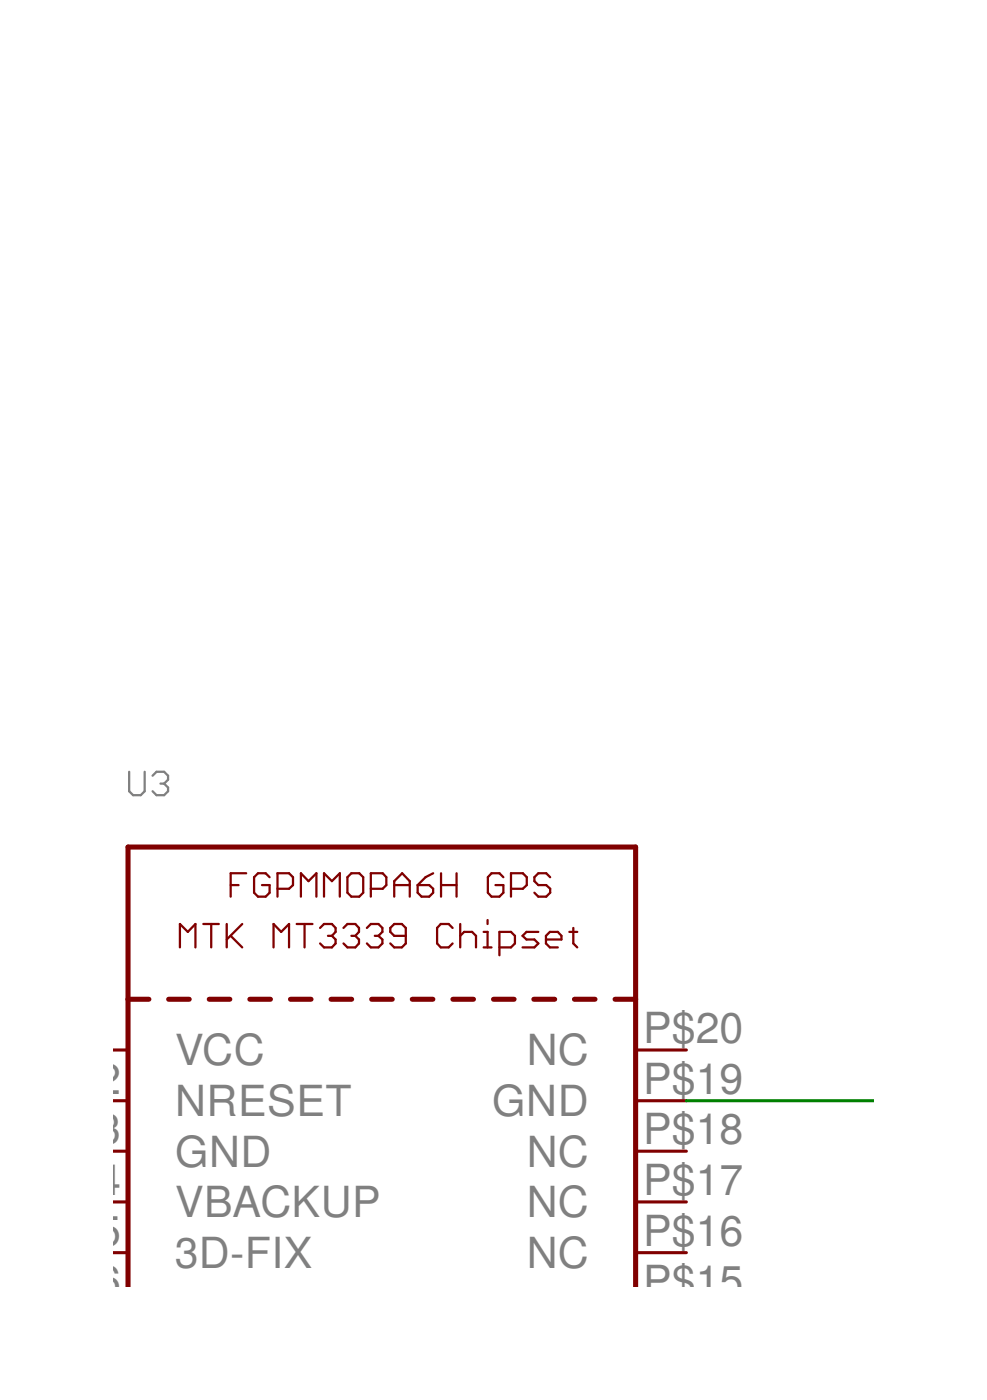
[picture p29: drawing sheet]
<svg xmlns="http://www.w3.org/2000/svg" width="74mm" height="105mm" viewBox="0 0 74 105" stroke-linecap="round" stroke-linejoin="round" font-family="sans-serif">
<defs><g id="words">
<g font-size="3.2" fill="#808080">
<text x="3.4" y="78.3">P$1</text>
<text x="3.4" y="82.1">P$2</text>
<text x="13.1" y="80">VCC</text>
<text x="13.1" y="83.8">NRESET</text>
<text x="37" y="83.8">GND</text>
<text x="39.5" y="80">NC</text>
<text x="48.3" y="82.1">P$19</text>
<text x="48.3" y="78.3">P$20</text>
<text x="3.4" y="85.9">P$3</text>
<text x="3.4" y="89.7">P$4</text>
<text x="13.1" y="87.6">GND</text>
<text x="39.5" y="87.6">NC</text>
<text x="48.3" y="89.7">P$17</text>
<text x="48.3" y="85.9">P$18</text>
<text x="3.4" y="93.5">P$5</text>
<text x="13.1" y="95.2">3D-FIX</text>
<text x="13.1" y="91.4">VBACKUP</text>
<text x="39.5" y="95.2">NC</text>
<text x="39.5" y="91.4">NC</text>
<text x="48.3" y="93.5">P$16</text>
<text x="3.4" y="97.3">P$6</text>
<text x="48.3" y="97.3">P$15</text>
</g>
</g></defs>
<path d="M9.7 58v1.4l.3 .3h.6l.3-.3v-1.4M11.5 58.3l.2-.3h.6l.3 .3v.2l-.3 .3M12 58.8h.3M12.3 58.8l.3 .3v.3l-.3 .3h-.6l-.2-.3" fill="none" stroke="#808080" stroke-width=".17"/>
<g fill="none" stroke="#800000" stroke-width=".38">
<path d="M9.6 75h1.6M12.7 75h1.5M15.7 75h1.6M18.8 75h1.5M21.8 75h1.5M24.8 75h1.6M27.9 75h1.5M30.9 75h1.6M34 75h1.5M37 75h1.6M40.1 75h1.5M43.1 75h1.6"/>
<path d="M46.2 75h1.5M9.6 96.7v-33.1h38.1v33.1"/>
</g>
<g fill="none" stroke="#800000" stroke-width=".17">
<path d="M13.5 71.1v-1.7l.6 .6 .6-.6v1.7M15.3 69.4h1.1M15.9 69.4v1.7M17 69.4v1.7M17.3 66.5h.6M17.3 70.3l.9 .8M18.2 69.4l-1.2 1.1M18.5 65.6h-1.2v1.7M20.2 65.9l-.3-.3h-.5l-.3 .3v1.1l.3 .3h.5l.3-.3v-.5h-.5M20.5 71.1v-1.7l.6 .6 .6-.6v1.7M20.8 66.7h.9l.3-.2v-.6l-.3-.3h-.9v1.7M22.3 69.4h1.2"/>
<path d="M22.6 67.3v-1.7l.6 .6 .5-.6v1.7M22.9 69.4v1.7M24 69.7l.3-.3h.6l.3 .3v.3l-.3 .3M24.3 67.3v-1.7l.6 .6 .6-.6v1.7M24.6 70.3h.3M24.9 70.3l.3 .2v.3l-.3 .3h-.6l-.3-.3M25.8 69.7l.3-.3h.6l.2 .3v.3l-.2 .3M26.4 65.6h.6l.3 .3v1.1l-.3 .3h-.6l-.3-.3v-1.1zM26.4 70.3h.3M26.7 70.3l.2 .2v.3l-.2 .3h-.6l-.3-.3M27.5 69.7l.3-.3h.6l.3 .3v.3l-.3 .3M27.8 66.7h.9l.3-.2v-.6l-.3-.3h-.9v1.7"/>
<path d="M28.1 70.3h.3M28.4 70.3l.3 .2v.3l-.3 .3h-.6l-.3-.3M29.6 66.5h1.2M29.6 67.3v-1.1l.6-.6 .6 .6v1.1M30.5 70.3h-.9l-.3-.3v-.3l.3-.3h.6l.3 .3v1.1l-.3 .3h-.6l-.3-.3M31.3 66.5h.9l.3 .2v.3l-.3 .3h-.6l-.3-.3zM32.5 65.6l-.6 .3-.6 .6M33.1 66.5h1.2M33.1 65.6v1.7M34 69.7l-.3-.3h-.6l-.3 .3v1.1l.3 .3h.6l.3-.3M34.3 65.6v1.7M34.5 70.3l.3-.3h.6l.3 .3v.8"/>
<path d="M34.5 69.4v1.7M36.3 71.1h.6M36.3 70h.3v1.1M36.6 69.1v.3M37.5 71.1h.9l.3-.3v-.5l-.3-.3h-.9v1.7M37.8 65.9l-.3-.3h-.6l-.3 .3v1.1l.3 .3h.6l.3-.3v-.5h-.6M38.4 66.7h.8l.3-.2v-.6l-.3-.3h-.8v1.7M40.4 70h-.9l-.3 .3 .3 .2h.6l.3 .3-.3 .3h-.9M41 70.5h1.1v-.2l-.2-.3h-.6l-.3 .3v.5l.3 .3h.6M41.3 65.9l-.3-.3h-.6l-.3 .3v.3l.3 .3h.6l.3 .2v.3l-.3 .3h-.6l-.3-.3M42.7 70h.6M43 69.7v1.1l.3 .3"/>
</g>
<path d="M8.5 78.8h1.1M47.7 78.8h3.8M8.5 82.7h1.1M8.5 86.4h1.1M8.5 90.3h1.1M8.5 94.1h1.1M47.7 82.7h3.8M47.7 86.4h3.8M47.7 90.3h3.8M47.7 94.1h3.8" fill="none" stroke="#800000" stroke-width=".23"/>
<path d="M51.5 82.7h14.1" fill="none" stroke="#008000" stroke-width=".23"/>
<use href="#words"/>
</svg>
